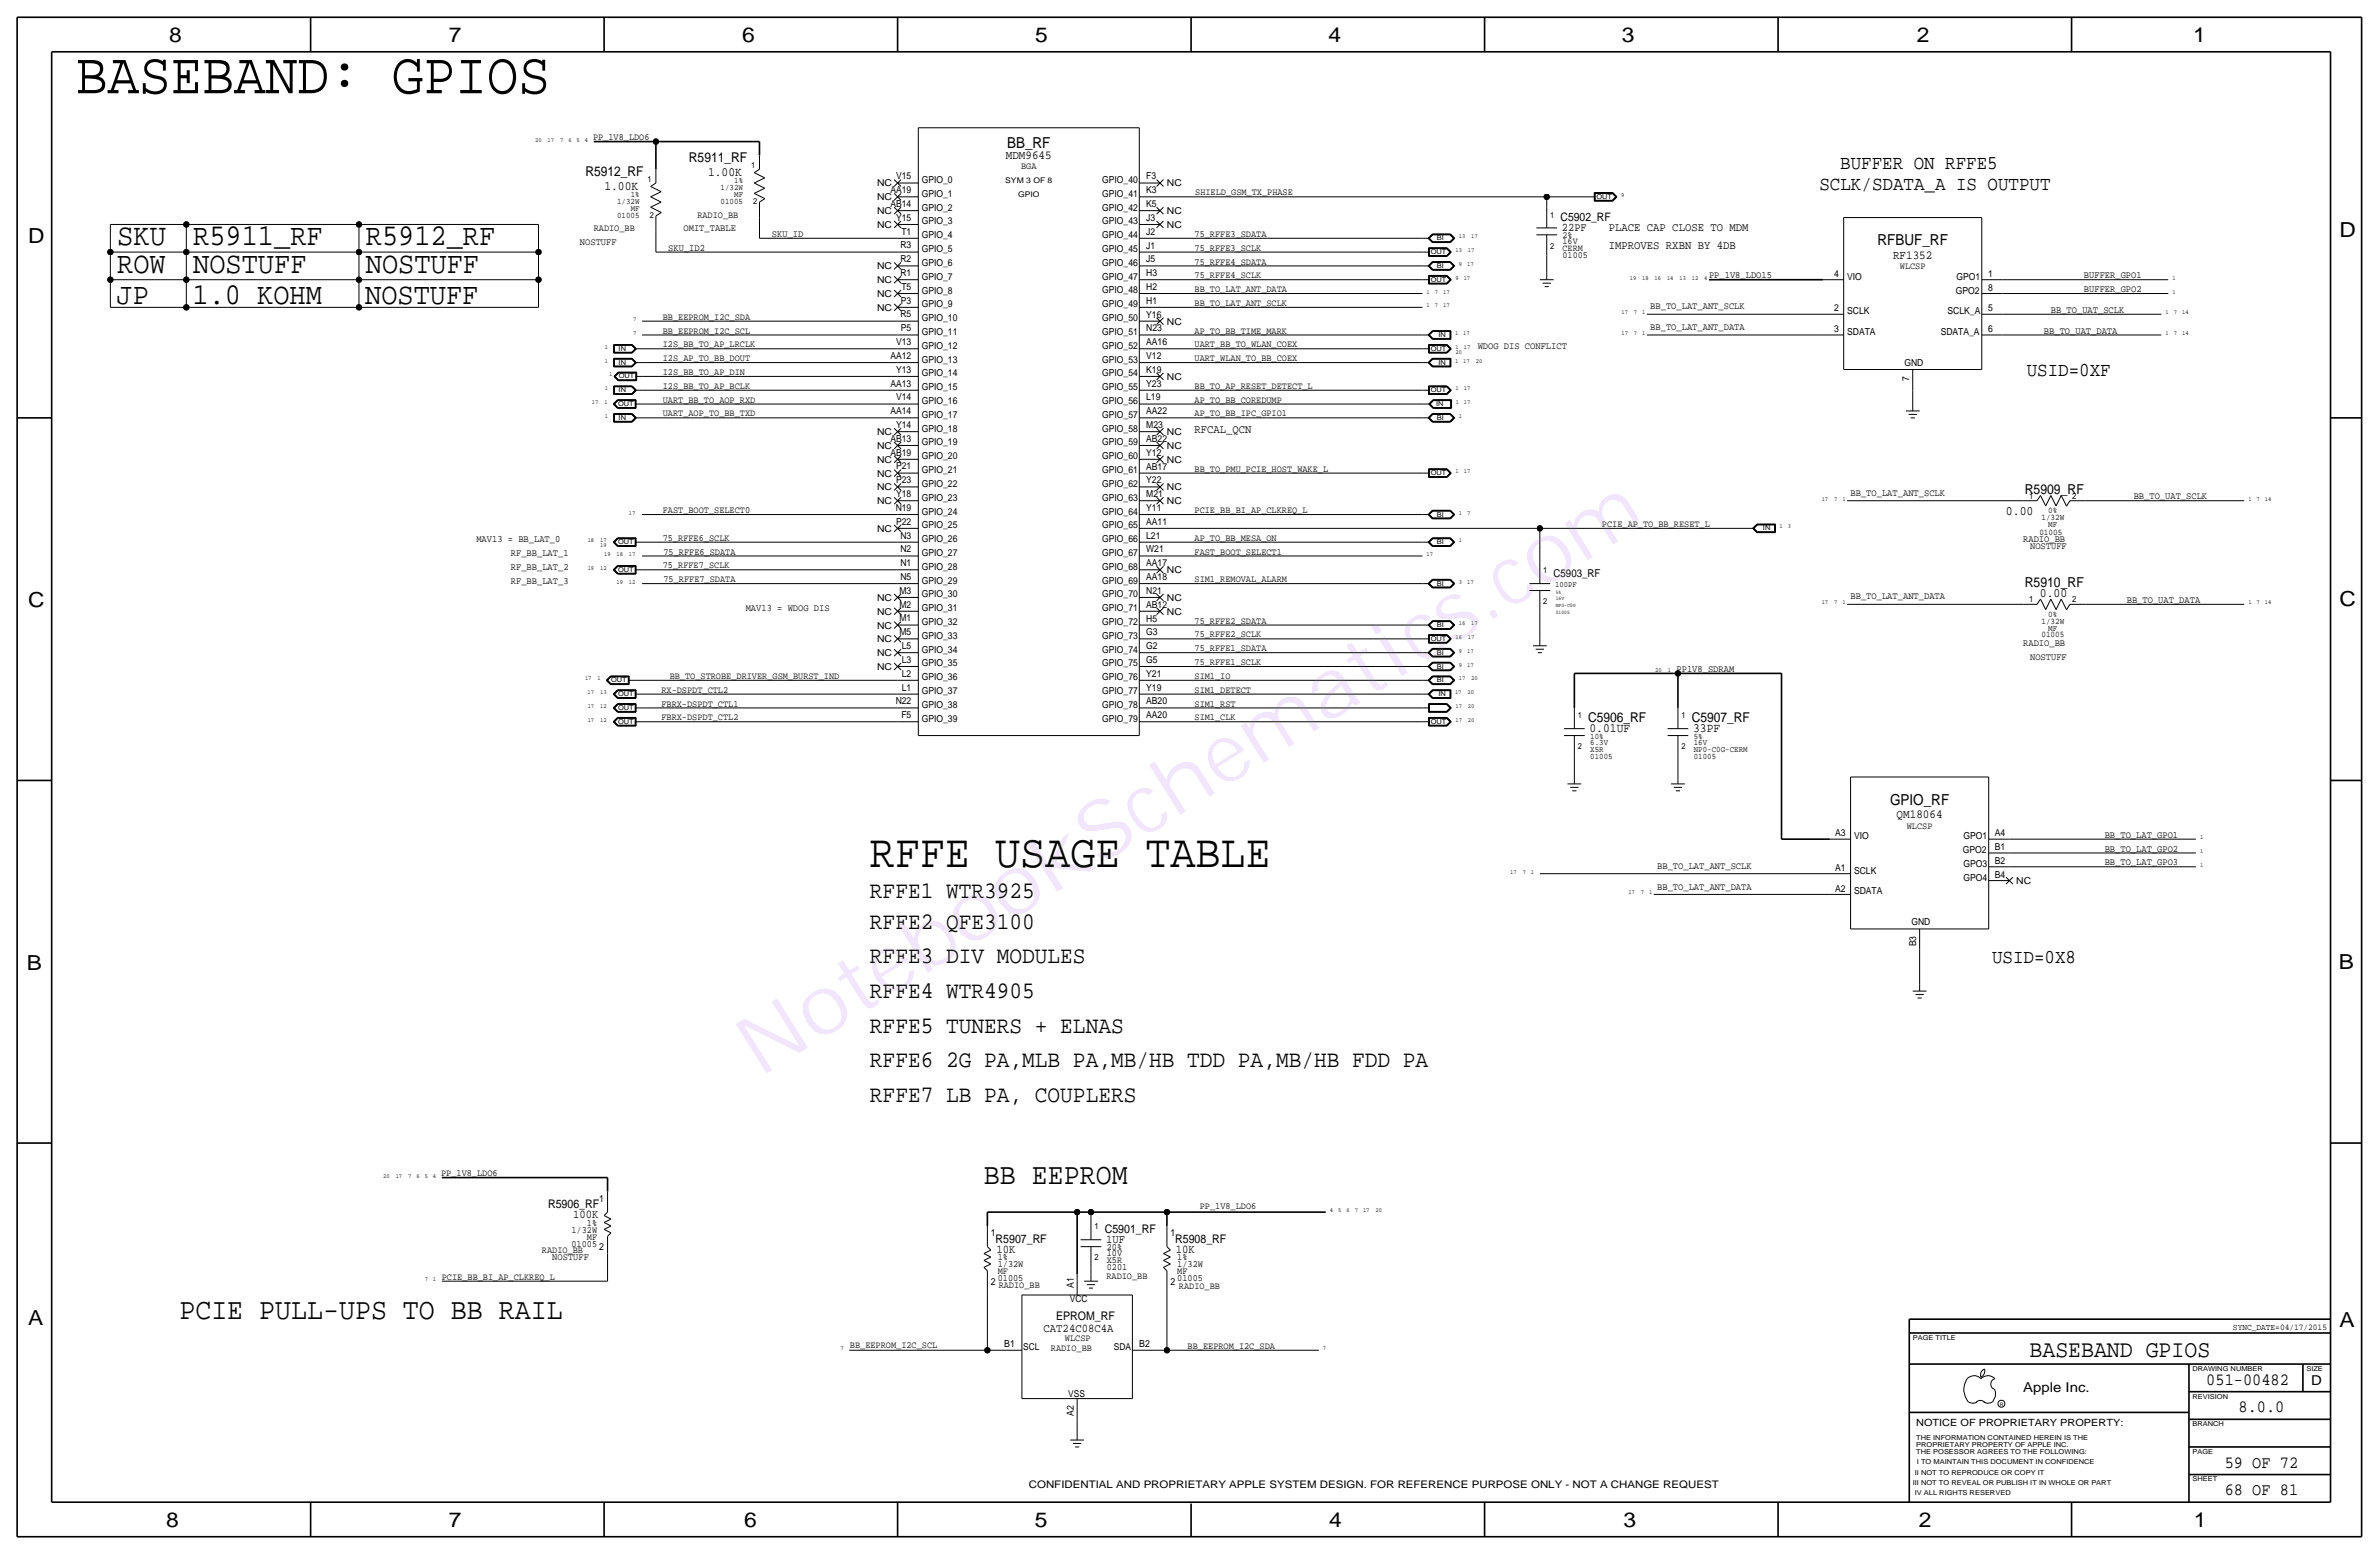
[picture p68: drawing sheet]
<svg xmlns="http://www.w3.org/2000/svg" width="875mm" height="572mm" viewBox="0 0 875 572" stroke-linecap="round" stroke-linejoin="round" font-family="sans-serif">
<defs><g id="words">
<text font-size="30.2" fill="#9f40ff" x="279.3" y="396.5" transform="rotate(-32 279.3 396.5)">NotebookSchematics.com</text>
<text font-size="21.7" x="27.9" y="34.3">BASEBAND: GPIOS</text>
<text font-size="17.2" x="320" y="318.8">RFFE USAGE TABLE</text>
<text font-size="11.2" x="43.1" y="90.2">SKU</text>
<g font-size="11.1">
<text x="71.1" y="90.2">R5911_RF</text>
<text x="134.6" y="90.2">R5912_RF</text>
<text x="43.1" y="100.3">ROW</text>
<text x="71.1" y="100.3">NOSTUFF</text>
<text x="134.6" y="100.3">NOSTUFF</text>
<text x="42.9" y="111.8">JP</text>
<text x="70.8" y="111.8">1.0 KOHM</text>
<text x="134.3" y="111.8">NOSTUFF</text>
</g>
<g font-size="11">
<text x="361.9" y="435.6">BB EEPROM</text>
<text x="66" y="485.1">PCIE PULL-UPS TO BB RAIL</text>
</g>
<text font-size="8.9" x="746.5" y="499.1">BASEBAND GPIOS</text>
<g font-size="8.7">
<text x="320" y="330.2">RFFE1 WTR3925</text>
<text x="320" y="341.6">RFFE2 QFE3100</text>
<text x="320" y="354.3">RFFE3 DIV MODULES</text>
<text x="320" y="367">RFFE4 WTR4905</text>
<text x="320" y="379.7">RFFE5 TUNERS + ELNAS</text>
<text x="320" y="392.4">RFFE6 2G PA,MLB PA,MB/HB TDD PA,MB/HB FDD PA</text>
<text x="320" y="405.1">RFFE7 LB PA, COUPLERS</text>
</g>
<g font-size="7.6">
<text x="62.2" y="15.5">8</text>
<text x="165" y="15.5">7</text>
<text x="273" y="15.5">6</text>
<text x="380.7" y="15.5">5</text>
<text x="488.6" y="15.5">4</text>
<text x="596.6" y="15.5">3</text>
<text x="705.1" y="15.5">2</text>
<text x="806.7" y="15.5">1</text>
<text x="10.4" y="89.4">D</text>
<text x="860.5" y="87.1">D</text>
<text x="10.4" y="223.3">C</text>
<text x="860.5" y="222.8">C</text>
<text x="9.8" y="356.6">B</text>
<text x="860.3" y="356.4">B</text>
<text x="10.4" y="487.4">A</text>
<text x="860.5" y="488.2">A</text>
<text x="61.2" y="561.6">8</text>
<text x="165" y="561.6">7</text>
<text x="273.8" y="561.6">6</text>
<text x="380.7" y="561.6">5</text>
<text x="488.9" y="561.6">4</text>
<text x="597.1" y="561.6">3</text>
<text x="705.8" y="561.6">2</text>
<text x="806.9" y="561.6">1</text>
</g>
<g font-size="7.2">
<text x="676.9" y="62.2">BUFFER ON RFFE5</text>
<text x="669.2" y="69.9">SCLK/SDATA_A IS OUTPUT</text>
<text x="745.4" y="138.4">USID=0XF</text>
<text x="732.7" y="354.3">USID=0X8</text>
</g>
<g font-size="6.3">
<text x="811.5" y="509.3">051-00482</text>
<text x="823.4" y="519.4">8.0.0</text>
<text x="818.3" y="539.7">59 OF 72</text>
<text x="818.3" y="549.9">68 OF 81</text>
</g>
<g font-size="5.6">
<text x="370.4" y="54.6">BB_RF</text>
<text x="690.6" y="90.2">RFBUF_RF</text>
<text x="695.2" y="295.9">GPIO_RF</text>
</g>
<g font-size="5">
<text x="253.4" y="59.7">R5911_RF</text>
<text x="215.3" y="64.8">R5912_RF</text>
<text x="744.7" y="181.6">R5909_RF</text>
<text x="744.7" y="215.9">R5910_RF</text>
<text x="584.1" y="265.4">C5906_RF</text>
<text x="622.2" y="265.4">C5907_RF</text>
<text x="850.1" y="509.3">D</text>
<text x="744.2" y="511.8">Apple Inc.</text>
</g>
<g font-size="4.7">
<text x="260.4" y="64.8">1.00K</text>
<text x="222.3" y="69.9">1.00K</text>
<text x="737.8" y="189.2">0.00</text>
<text x="750.3" y="219.5">0.00</text>
<text x="584.7" y="269.2">0.01UF</text>
<text x="622.8" y="269.2">33PF</text>
</g>
<g font-size="4.5">
<text x="370" y="58.4">MDM9645</text>
<text x="696.3" y="95.3">RF1352</text>
<text x="697.6" y="301">QM18064</text>
</g>
<g font-size="4.4">
<text x="591.8" y="85.1">PLACE CAP CLOSE TO MDM</text>
<text x="591.8" y="91.4">IMPROVES RXBN BY 4DB</text>
<text x="439.4" y="159.3">RFCAL_QCN</text>
<text x="201.6" y="444.2">R5906_RF</text>
<text x="210.8" y="448.1">100K</text>
<text x="406.4" y="453.4">C5901_RF</text>
<text x="366.2" y="456.9">R5907_RF</text>
<text x="366.5" y="460.8">10K</text>
<text x="406.9" y="457.2">1UF</text>
<text x="432.3" y="456.9">R5908_RF</text>
<text x="432.5" y="460.8">10K</text>
<text x="388.4" y="485.4">EPROM_RF</text>
<text x="383.9" y="490">CAT24C08C4A</text>
</g>
<g font-size="4.3">
<text x="574" y="81.3">C5902_RF</text>
<text x="574.5" y="85.1">22PF</text>
</g>
<text font-size="4" x="571.5" y="212.1">C5903_RF</text>
<text font-size="3.8" x="378.4" y="547.4">CONFIDENTIAL AND PROPRIETARY APPLE SYSTEM DESIGN. FOR REFERENCE PURPOSE ONLY - NOT A CHANGE REQUEST</text>
<text font-size="3.7" x="704.8" y="524.5">NOTICE OF PROPRIETARY PROPERTY:</text>
<g font-size="3.6">
<text x="251.4" y="85.1">OMIT_TABLE</text>
<text x="283.9" y="87.1">SKU_ID</text>
<text x="213.3" y="90.2">NOSTUFF</text>
<text x="245.8" y="92.2">SKU_ID2</text>
<text x="628.6" y="102.4">PP_1V8_LDO15</text>
<text x="766.5" y="102.4">BUFFER_GPO1</text>
<text x="766.5" y="107.4">BUFFER_GPO2</text>
<text x="607" y="113.8">BB_TO_LAT_ANT_SCLK</text>
<text x="754.3" y="115.1">BB_TO_UAT_SCLK</text>
<text x="607" y="121.4">BB_TO_LAT_ANT_DATA</text>
<text x="751.8" y="122.7">BB_TO_UAT_DATA</text>
<text x="543.5" y="128.3">WDOG DIS CONFLICT</text>
<text x="680.7" y="182.4">BB_TO_LAT_ANT_SCLK</text>
<text x="784.8" y="183.6">BB_TO_UAT_SCLK</text>
<text x="175.2" y="199.4">MAV13 = BB_LAT_0</text>
<text x="744.2" y="199.4">RADIO_BB</text>
<text x="746.7" y="201.9">NOSTUFF</text>
<text x="187.9" y="204.5">RF_BB_LAT_1</text>
<text x="187.9" y="209.5">RF_BB_LAT_2</text>
<text x="187.9" y="214.6">RF_BB_LAT_3</text>
<text x="680.7" y="220.5">BB_TO_LAT_ANT_DATA</text>
<text x="782.3" y="221.7">BB_TO_UAT_DATA</text>
<text x="274.3" y="224.8">MAV13 = WDOG DIS</text>
<text x="744.2" y="237.5">RADIO_BB</text>
<text x="746.7" y="242.6">NOSTUFF</text>
<text x="616.7" y="247.1">PP1V8_SDRAM</text>
<text x="774.1" y="308.1">BB_TO_LAT_GPO1</text>
<text x="774.1" y="313.2">BB_TO_LAT_GPO2</text>
<text x="609.5" y="319.5">BB_TO_LAT_ANT_SCLK</text>
<text x="774.1" y="318.3">BB_TO_LAT_GPO3</text>
<text x="609.5" y="327.2">BB_TO_LAT_ANT_DATA</text>
<text x="220.4" y="442">1</text>
<text x="364.4" y="454.7">1</text>
<text x="430.5" y="454.7">1</text>
<text x="220.4" y="459.7">2</text>
<text x="203.1" y="463.6">NOSTUFF</text>
<text x="364.4" y="472.4">2</text>
<text x="394.9" y="473.7" transform="rotate(-90 394.9 473.7)">A1</text>
<text x="430.5" y="472.4">2</text>
<text x="369.4" y="495.3">B1</text>
<text x="419" y="495.3">B2</text>
<text x="394.9" y="520.8" transform="rotate(-90 394.9 520.8)">A2</text>
</g>
<g font-size="3.5">
<text x="218.1" y="51.6">PP_1V8_LDO6</text>
<text x="329.6" y="65.9">V15</text>
<text x="375.6" y="62.2">BGA</text>
<text x="421.6" y="66">F3</text>
<text x="322.6" y="68.6">NC</text>
<text x="327.5" y="71">AA19</text>
<text x="339" y="67.3">GPIO_0</text>
<text x="405.4" y="67.3">GPIO_40</text>
<text x="421.6" y="71.1">K3</text>
<text x="429.2" y="68.6">NC</text>
<text x="439.6" y="71.9">SHIELD_GSM_TX_PHASE</text>
<text x="322.6" y="73.7">NC</text>
<text x="327.5" y="76.1">AB14</text>
<text x="339" y="77.5">GPIO_2</text>
<text x="339" y="72.4">GPIO_1</text>
<text x="405.4" y="77.4">GPIO_42</text>
<text x="405.4" y="72.3">GPIO_41</text>
<text x="421.6" y="76.1">K5</text>
<text x="256.5" y="80">RADIO_BB</text>
<text x="322.6" y="83.8">NC</text>
<text x="322.6" y="78.7">NC</text>
<text x="329.6" y="81.2">Y15</text>
<text x="339" y="82.5">GPIO_3</text>
<text x="405.4" y="82.5">GPIO_43</text>
<text x="421.6" y="81.2">J3</text>
<text x="429.2" y="83.8">NC</text>
<text x="429.2" y="78.7">NC</text>
<text x="218.4" y="85.1">RADIO_BB</text>
<text x="331.5" y="86.3">T1</text>
<text x="339" y="87.6">GPIO_4</text>
<text x="405.4" y="87.6">GPIO_44</text>
<text x="421.6" y="86.3">J2</text>
<text x="439.4" y="87.1">75_RFFE3_SDATA</text>
<text x="574.8" y="89.9">16V</text>
<text x="574.8" y="87.6">2%</text>
<text x="331.2" y="91.3">R3</text>
<text x="339" y="92.7">GPIO_5</text>
<text x="405.4" y="92.7">GPIO_45</text>
<text x="421.6" y="91.4">J1</text>
<text x="439.4" y="92.2">75_RFFE3_SCLK</text>
<text x="574.8" y="92.5">CERM</text>
<text x="574.8" y="95">01005</text>
<text x="322.6" y="99.1">NC</text>
<text x="331.2" y="101.5">R1</text>
<text x="331.2" y="96.4">R2</text>
<text x="339" y="97.8">GPIO_6</text>
<text x="405.4" y="97.8">GPIO_46</text>
<text x="421.6" y="101.6">H3</text>
<text x="421.6" y="96.5">J5</text>
<text x="439.4" y="97.3">75_RFFE4_SDATA</text>
<text x="674.6" y="101.9">4</text>
<text x="698.8" y="99.1">WLCSP</text>
<text x="731.2" y="101.9">1</text>
<text x="322.6" y="104.1">NC</text>
<text x="331.5" y="106.6">T5</text>
<text x="339" y="102.9">GPIO_7</text>
<text x="339" y="107.9">GPIO_8</text>
<text x="405.4" y="107.9">GPIO_48</text>
<text x="405.4" y="102.8">GPIO_47</text>
<text x="421.6" y="106.6">H2</text>
<text x="439.4" y="107.4">BB_TO_LAT_ANT_DATA</text>
<text x="439.4" y="102.4">75_RFFE4_SCLK</text>
<text x="679.4" y="102.9">VIO</text>
<text x="719.4" y="108">GPO2</text>
<text x="719.7" y="102.9">GPO1</text>
<text x="731.2" y="106.9">8</text>
<text x="322.6" y="109.2">NC</text>
<text x="331.4" y="111.7">P3</text>
<text x="339" y="113">GPIO_9</text>
<text x="405.4" y="113">GPIO_49</text>
<text x="421.6" y="111.7">H1</text>
<text x="439.4" y="112.5">BB_TO_LAT_ANT_SCLK</text>
<text x="243.8" y="117.6">BB_EEPROM_I2C_SDA</text>
<text x="322.6" y="114.3">NC</text>
<text x="331.2" y="116.7">R5</text>
<text x="339" y="118.1">GPIO_10</text>
<text x="405.4" y="118.1">GPIO_50</text>
<text x="421.6" y="116.8">Y16</text>
<text x="429.2" y="119.4">NC</text>
<text x="674.6" y="114.6">2</text>
<text x="679.4" y="115.6">SCLK</text>
<text x="716.3" y="115.6">SCLK_A</text>
<text x="731.2" y="114.6">5</text>
<text x="243.8" y="122.7">BB_EEPROM_I2C_SCL</text>
<text x="331.4" y="121.8">P5</text>
<text x="339" y="123.2">GPIO_11</text>
<text x="405.4" y="123.2">GPIO_51</text>
<text x="421.6" y="121.9">N23</text>
<text x="439.4" y="122.7">AP_TO_BB_TIME_MARK</text>
<text x="674.6" y="122.2">3</text>
<text x="679.4" y="123.2">SDATA</text>
<text x="713.8" y="123.2">SDATA_A</text>
<text x="731.2" y="122.2">6</text>
<text x="243.8" y="127.8">I2S_BB_TO_AP_LRCLK</text>
<text x="327.5" y="132">AA12</text>
<text x="329.6" y="126.9">V13</text>
<text x="339" y="128.3">GPIO_12</text>
<text x="405.4" y="128.2">GPIO_52</text>
<text x="421.6" y="127">AA16</text>
<text x="439.4" y="127.8">UART_BB_TO_WLAN_COEX</text>
<text x="243.8" y="137.9">I2S_BB_TO_AP_DIN</text>
<text x="243.8" y="132.8">I2S_AP_TO_BB_DOUT</text>
<text x="329.6" y="137.1">Y13</text>
<text x="339" y="133.3">GPIO_13</text>
<text x="405.4" y="133.3">GPIO_53</text>
<text x="421.6" y="137.1">K19</text>
<text x="421.6" y="132">V12</text>
<text x="439.4" y="132.8">UART_WLAN_TO_BB_COEX</text>
<text x="700.5" y="134.6">GND</text>
<text x="243.8" y="143">I2S_BB_TO_AP_BCLK</text>
<text x="327.5" y="142.2">AA13</text>
<text x="339" y="143.5">GPIO_15</text>
<text x="339" y="138.4">GPIO_14</text>
<text x="405.4" y="143.5">GPIO_55</text>
<text x="405.4" y="138.4">GPIO_54</text>
<text x="421.6" y="142.2">Y23</text>
<text x="429.2" y="139.7">NC</text>
<text x="439.4" y="143">BB_TO_AP_RESET_DETECT_L</text>
<text x="702.3" y="140.2" transform="rotate(-90 702.3 140.2)">7</text>
<text x="243.8" y="148.1">UART_BB_TO_AOP_RXD</text>
<text x="329.6" y="147.2">V14</text>
<text x="339" y="148.6">GPIO_16</text>
<text x="405.4" y="148.6">GPIO_56</text>
<text x="421.6" y="147.3">L19</text>
<text x="439.4" y="148.1">AP_TO_BB_COREDUMP</text>
<text x="243.8" y="153.2">UART_AOP_TO_BB_TXD</text>
<text x="327.5" y="152.3">AA14</text>
<text x="339" y="153.7">GPIO_17</text>
<text x="405.4" y="153.6">GPIO_57</text>
<text x="421.6" y="152.4">AA22</text>
<text x="439.4" y="153.2">AP_TO_BB_IPC_GPIO1</text>
<text x="322.6" y="160">NC</text>
<text x="329.6" y="157.4">Y14</text>
<text x="339" y="158.7">GPIO_18</text>
<text x="405.4" y="158.7">GPIO_58</text>
<text x="421.6" y="157.4">M23</text>
<text x="429.2" y="160">NC</text>
<text x="322.6" y="165.1">NC</text>
<text x="327.5" y="167.6">AB19</text>
<text x="327.5" y="162.5">AB13</text>
<text x="339" y="163.8">GPIO_19</text>
<text x="405.4" y="163.8">GPIO_59</text>
<text x="421.6" y="167.6">Y12</text>
<text x="421.6" y="162.5">AB22</text>
<text x="429.2" y="165.1">NC</text>
<text x="322.6" y="170.2">NC</text>
<text x="329.6" y="172.6">P21</text>
<text x="339" y="168.9">GPIO_20</text>
<text x="339" y="174">GPIO_21</text>
<text x="405.4" y="174">GPIO_61</text>
<text x="405.4" y="168.9">GPIO_60</text>
<text x="421.6" y="172.7">AB17</text>
<text x="429.2" y="170.2">NC</text>
<text x="439.4" y="173.5">BB_TO_PMU_PCIE_HOST_WAKE_L</text>
<text x="322.6" y="175.3">NC</text>
<text x="329.6" y="177.7">P23</text>
<text x="339" y="179.1">GPIO_22</text>
<text x="405.4" y="179.1">GPIO_62</text>
<text x="421.6" y="177.8">Y22</text>
<text x="322.6" y="185.4">NC</text>
<text x="322.6" y="180.3">NC</text>
<text x="329.6" y="182.8">Y18</text>
<text x="339" y="184.1">GPIO_23</text>
<text x="405.4" y="184.1">GPIO_63</text>
<text x="421.6" y="182.9">M21</text>
<text x="429.2" y="185.4">NC</text>
<text x="429.2" y="180.3">NC</text>
<text x="243.8" y="188.7">FAST_BOOT_SELECT0</text>
<text x="329.4" y="187.9">N19</text>
<text x="339" y="189.2">GPIO_24</text>
<text x="405.4" y="189.2">GPIO_64</text>
<text x="421.6" y="187.9">Y11</text>
<text x="439.4" y="188.7">PCIE_BB_BI_AP_CLKREQ_L</text>
<text x="322.6" y="195.6">NC</text>
<text x="329.6" y="193">P22</text>
<text x="339" y="194.3">GPIO_25</text>
<text x="405.4" y="194.3">GPIO_65</text>
<text x="421.6" y="193">AA11</text>
<text x="589.2" y="193.8">PCIE_AP_TO_BB_RESET_L</text>
<text x="243.8" y="198.9">75_RFFE6_SCLK</text>
<text x="244" y="204">75_RFFE6_SDATA</text>
<text x="331.2" y="203.1">N2</text>
<text x="331.2" y="198">N3</text>
<text x="339" y="199.4">GPIO_26</text>
<text x="405.4" y="199.4">GPIO_66</text>
<text x="421.6" y="203.2">W21</text>
<text x="421.6" y="198.1">L21</text>
<text x="439.4" y="198.9">AP_TO_BB_MESA_ON</text>
<text x="439.4" y="204">FAST_BOOT_SELECT1</text>
<text x="243.8" y="209">75_RFFE7_SCLK</text>
<text x="331.2" y="208.2">N1</text>
<text x="339" y="209.5">GPIO_28</text>
<text x="339" y="204.5">GPIO_27</text>
<text x="405.4" y="209.5">GPIO_68</text>
<text x="405.4" y="204.5">GPIO_67</text>
<text x="421.6" y="208.3">AA17</text>
<text x="244" y="214.1">75_RFFE7_SDATA</text>
<text x="331.2" y="213.3">N5</text>
<text x="339" y="214.6">GPIO_29</text>
<text x="405.4" y="214.6">GPIO_69</text>
<text x="421.6" y="213.3">AA18</text>
<text x="429.2" y="210.8">NC</text>
<text x="439.4" y="214.1">SIM1_REMOVAL_ALARM</text>
<text x="322.6" y="221">NC</text>
<text x="330.8" y="218.4">M3</text>
<text x="339" y="219.7">GPIO_30</text>
<text x="405.4" y="219.7">GPIO_70</text>
<text x="421.6" y="218.4">N21</text>
<text x="429.2" y="221">NC</text>
<text x="322.6" y="226.1">NC</text>
<text x="330.8" y="223.5">M2</text>
<text x="339" y="224.8">GPIO_31</text>
<text x="405.4" y="224.8">GPIO_71</text>
<text x="421.6" y="223.5">AB12</text>
<text x="429.2" y="226.1">NC</text>
<text x="322.6" y="231.1">NC</text>
<text x="330.8" y="233.6">M5</text>
<text x="330.8" y="228.5">M1</text>
<text x="339" y="229.9">GPIO_32</text>
<text x="405.4" y="229.9">GPIO_72</text>
<text x="421.6" y="233.7">G3</text>
<text x="421.6" y="228.6">H5</text>
<text x="439.4" y="229.4">75_RFFE2_SDATA</text>
<text x="322.6" y="236.2">NC</text>
<text x="331.7" y="238.7">L5</text>
<text x="339" y="234.9">GPIO_33</text>
<text x="405.4" y="234.9">GPIO_73</text>
<text x="421.6" y="238.8">G2</text>
<text x="439.4" y="234.4">75_RFFE2_SCLK</text>
<text x="439.4" y="239.5">75_RFFE1_SDATA</text>
<text x="322.6" y="241.3">NC</text>
<text x="331.7" y="243.8">L3</text>
<text x="339" y="245.1">GPIO_35</text>
<text x="339" y="240">GPIO_34</text>
<text x="405.4" y="245.1">GPIO_75</text>
<text x="405.4" y="240">GPIO_74</text>
<text x="421.6" y="243.8">G5</text>
<text x="439.4" y="244.6">75_RFFE1_SCLK</text>
<text x="246.3" y="249.7">BB_TO_STROBE_DRIVER_GSM_BURST_IND</text>
<text x="322.6" y="246.4">NC</text>
<text x="331.7" y="248.9">L2</text>
<text x="339" y="250.2">GPIO_36</text>
<text x="405.4" y="250.2">GPIO_76</text>
<text x="421.6" y="248.9">Y21</text>
<text x="439.4" y="249.7">SIM1_IO</text>
<text x="243.3" y="254.8">RX-DSPDT_CTL2</text>
<text x="331.7" y="253.9">L1</text>
<text x="339" y="255.3">GPIO_37</text>
<text x="405.4" y="255.3">GPIO_77</text>
<text x="421.6" y="254">Y19</text>
<text x="439.4" y="254.8">SIM1_DETECT</text>
<text x="243.3" y="259.8">FBRX-DSPDT_CTL1</text>
<text x="329.4" y="259">N22</text>
<text x="339" y="260.3">GPIO_38</text>
<text x="405.4" y="260.3">GPIO_78</text>
<text x="421.6" y="259.1">AB20</text>
<text x="439.4" y="259.8">SIM1_RST</text>
<text x="243.3" y="264.9">FBRX-DSPDT_CTL2</text>
<text x="331.5" y="264.1">F5</text>
<text x="339" y="265.4">GPIO_39</text>
<text x="405.4" y="265.4">GPIO_79</text>
<text x="421.6" y="264.2">AA20</text>
<text x="439.4" y="264.9">SIM1_CLK</text>
<text x="701.3" y="304.8">WLCSP</text>
<text x="675" y="307.6">A3</text>
<text x="681.9" y="308.6">VIO</text>
<text x="722.2" y="308.6">GPO1</text>
<text x="733.8" y="307.6">A4</text>
<text x="721.9" y="313.7">GPO2</text>
<text x="733.8" y="317.8">B2</text>
<text x="733.8" y="312.7">B1</text>
<text x="675" y="320.3">A1</text>
<text x="681.9" y="321.3">SCLK</text>
<text x="722.2" y="323.8">GPO4</text>
<text x="722.2" y="318.8">GPO3</text>
<text x="733.8" y="322.8">B4</text>
<text x="675" y="327.9">A2</text>
<text x="681.9" y="328.9">SDATA</text>
<text x="741.6" y="325.1">NC</text>
<text x="703" y="340.4">GND</text>
<text x="704.8" y="348" transform="rotate(-90 704.8 348)">B3</text>
<text x="162.3" y="432.6">PP_1V8_LDO6</text>
<text x="441.3" y="444.7">PP_1V8_LDO6</text>
<text x="210.2" y="453.4">1/32W</text>
<text x="215.9" y="450.9">1%</text>
<text x="215.9" y="455.9">MF</text>
<text x="199.3" y="460.8">RADIO_BB</text>
<text x="210.2" y="458.5">01005</text>
<text x="407.1" y="459.7">20%</text>
<text x="367" y="466.1">1/32W</text>
<text x="367" y="463.6">1%</text>
<text x="407.1" y="462">10V</text>
<text x="407.1" y="467.1">0201</text>
<text x="407.1" y="464.6">X5R</text>
<text x="433" y="463.5">1%</text>
<text x="433" y="466.1">1/32W</text>
<text x="162.5" y="470.7">PCIE_BB_BI_AP_CLKREQ_L</text>
<text x="367" y="468.6">MF</text>
<text x="367" y="471.2">01005</text>
<text x="367.3" y="473.8">RADIO_BB</text>
<text x="407" y="470.4">RADIO_BB</text>
<text x="433" y="468.6">MF</text>
<text x="433" y="471.2">01005</text>
<text x="393.5" y="478.8">VCC</text>
<text x="433.6" y="474.2">RADIO_BB</text>
<text x="312.6" y="495.8">BB_EEPROM_I2C_SCL</text>
<text x="376.4" y="496.6">SCL</text>
<text x="386.5" y="497">RADIO_BB</text>
<text x="391.7" y="493">WLCSP</text>
<text x="409.7" y="496.6">SDA</text>
<text x="436.8" y="496.1">BB_EEPROM_I2C_SDA</text>
<text x="392.9" y="513.8">VSS</text>
</g>
<g font-size="3.2">
<text x="746.4" y="183.4">1</text>
<text x="762.2" y="183.4">2</text>
<text x="750.9" y="191.3">1/32W</text>
<text x="753.4" y="188.7">0%</text>
<text x="750.1" y="196.8">01005</text>
<text x="753.4" y="193.8">MF</text>
<text x="746.4" y="221.5">1</text>
<text x="762.2" y="221.5">2</text>
<text x="753.4" y="226.8">0%</text>
<text x="750.9" y="229.4">1/32W</text>
<text x="753.4" y="231.9">MF</text>
<text x="750.9" y="234.4">01005</text>
<text x="402.5" y="452.1">1</text>
<text x="402.5" y="463.6">2</text>
<text x="821.3" y="489">SYNC_DATE=04/17/2015</text>
</g>
<g font-size="3.1">
<text x="276.3" y="61.7">1</text>
<text x="238.2" y="66.8">1</text>
<text x="265.1" y="69.9">1/32W</text>
<text x="270.1" y="67.3">1%</text>
<text x="227" y="74.9">1/32W</text>
<text x="232" y="72.4">1%</text>
<text x="232" y="77.5">MF</text>
<text x="265.1" y="74.9">01005</text>
<text x="270.1" y="72.4">MF</text>
<text x="277.1" y="75.2">2</text>
<text x="227" y="80">01005</text>
<text x="239" y="80.3">2</text>
<text x="570.2" y="80">1</text>
<text x="570.2" y="91.4">2</text>
<text x="567.6" y="210.8">1</text>
<text x="567.6" y="222.2">2</text>
<text x="580.3" y="264.2">1</text>
<text x="618.4" y="264.2">1</text>
<text x="580.3" y="275.6">2</text>
<text x="584.9" y="274.1">6.3V</text>
<text x="584.9" y="271.8">10%</text>
<text x="618.4" y="275.6">2</text>
<text x="623" y="274.1">16V</text>
<text x="623" y="271.8">5%</text>
<text x="584.9" y="279.1">01005</text>
<text x="584.9" y="276.6">X5R</text>
<text x="623" y="276.6">NP0-C0G-CERM</text>
<text x="623" y="279.1">01005</text>
</g>
<text font-size="3" x="572" y="215.9">100PF</text>
<g font-size="2.9">
<text x="369.7" y="67.3">SYM 3 OF 8</text>
<text x="374.5" y="72.4">GPIO</text>
</g>
<g font-size="2.5">
<text x="587.2" y="73.2">OUT</text>
<text x="528.5" y="88.4">BI</text>
<text x="526.2" y="93.5">OUT</text>
<text x="528.5" y="98.6">BI</text>
<text x="526.2" y="103.6">OUT</text>
<text x="529.1" y="124">IN</text>
<text x="227.5" y="129">IN</text>
<text x="526.2" y="129">OUT</text>
<text x="227.5" y="134.1">IN</text>
<text x="529.1" y="134.1">IN</text>
<text x="227.6" y="139.2">OUT</text>
<text x="227.3" y="149.4">OUT</text>
<text x="227.5" y="144.3">IN</text>
<text x="526.2" y="144.3">OUT</text>
<text x="528.3" y="149.4">IN</text>
<text x="227.5" y="154.4">IN</text>
<text x="528.5" y="154.4">BI</text>
<text x="526.2" y="174.8">OUT</text>
<text x="528.5" y="190">BI</text>
<text x="648.5" y="195.1">IN</text>
<text x="227.3" y="200.2">OUT</text>
<text x="528.5" y="200.2">BI</text>
<text x="227.3" y="210.3">OUT</text>
<text x="528.5" y="215.4">BI</text>
<text x="528.5" y="230.6">BI</text>
<text x="526.2" y="235.7">OUT</text>
<text x="528.5" y="240.8">BI</text>
<text x="528.5" y="245.9">BI</text>
<text x="224.8" y="251">OUT</text>
<text x="528.5" y="251">BI</text>
<text x="227.3" y="256">OUT</text>
<text x="529.1" y="256">IN</text>
<text x="227.3" y="261.1">OUT</text>
<text x="227.3" y="266.2">OUT</text>
<text x="526.2" y="266.2">OUT</text>
<text x="703.5" y="492.8">PAGE TITLE</text>
<text x="806.4" y="504.2">DRAWING NUMBER</text>
<text x="848.3" y="504.2">SIZE</text>
<text x="806.4" y="514.4">REVISION</text>
<text x="806.4" y="524.5">BRANCH</text>
<text x="704.8" y="532.1">PROPRIETARY PROPERTY OF APPLE INC.</text>
<text x="704.8" y="529.6">THE INFORMATION CONTAINED HEREIN IS THE</text>
<text x="704.8" y="534.7">THE POSESSOR AGREES TO THE FOLLOWING:</text>
<text x="705.1" y="538.5">I TO MAINTAIN THIS DOCUMENT IN CONFIDENCE</text>
<text x="806.4" y="534.7">PAGE</text>
<text x="704.3" y="542.3">II NOT TO REPRODUCE OR COPY IT</text>
<text x="806.4" y="544.8">SHEET</text>
<text x="703.5" y="546.1">III NOT TO REVEAL OR PUBLISH IT IN WHOLE OR PART</text>
<text x="704.3" y="549.9">IV ALL RIGHTS RESERVED</text>
</g>
<g font-size="2.3">
<text x="196.9" y="52.1">20</text>
<text x="201.4" y="52.1">17</text>
<text x="206" y="52.1">7</text>
<text x="209" y="52.1">6</text>
<text x="212.1" y="52.1">5</text>
<text x="215.1" y="52.1">4</text>
<text x="596.3" y="72.4">9</text>
<text x="536.6" y="87.6">13</text>
<text x="541.2" y="87.6">17</text>
<text x="535.3" y="92.7">13</text>
<text x="539.9" y="92.7">17</text>
<text x="536.6" y="97.8">9</text>
<text x="539.6" y="97.8">17</text>
<text x="524.7" y="108">1</text>
<text x="527.8" y="108">7</text>
<text x="530.8" y="108">17</text>
<text x="535.3" y="102.9">9</text>
<text x="538.4" y="102.9">17</text>
<text x="599.4" y="102.9">19</text>
<text x="604" y="102.9">18</text>
<text x="608.6" y="102.9">16</text>
<text x="613.2" y="102.9">14</text>
<text x="617.7" y="102.9">13</text>
<text x="622.3" y="102.9">12</text>
<text x="626.9" y="102.9">4</text>
<text x="799" y="102.9">1</text>
<text x="799" y="107.9">1</text>
<text x="524.7" y="113">1</text>
<text x="527.8" y="113">7</text>
<text x="530.8" y="113">17</text>
<text x="232.9" y="118.1">7</text>
<text x="596.4" y="115.6">17</text>
<text x="601" y="115.6">7</text>
<text x="604" y="115.6">1</text>
<text x="796.5" y="115.6">1</text>
<text x="799.5" y="115.6">7</text>
<text x="802.6" y="115.6">14</text>
<text x="232.9" y="123.2">7</text>
<text x="535.2" y="123.2">1</text>
<text x="538.2" y="123.2">17</text>
<text x="596.4" y="123.2">17</text>
<text x="601" y="123.2">7</text>
<text x="604" y="123.2">1</text>
<text x="796.5" y="123.2">1</text>
<text x="799.5" y="123.2">7</text>
<text x="802.6" y="123.2">14</text>
<text x="222.5" y="128.3">1</text>
<text x="535.3" y="128.3">1</text>
<text x="535.3" y="130.1">20</text>
<text x="538.4" y="128.3">17</text>
<text x="222.5" y="133.3">1</text>
<text x="535.2" y="133.3">1</text>
<text x="538.2" y="133.3">17</text>
<text x="542.8" y="133.3">20</text>
<text x="222.5" y="143.5">1</text>
<text x="224.1" y="138.4">1</text>
<text x="535.3" y="143.5">1</text>
<text x="538.4" y="143.5">17</text>
<text x="217.7" y="148.6">17</text>
<text x="222.3" y="148.6">1</text>
<text x="535.4" y="148.6">1</text>
<text x="538.5" y="148.6">17</text>
<text x="222.5" y="153.7">1</text>
<text x="536.6" y="153.7">1</text>
<text x="535.3" y="174">1</text>
<text x="538.4" y="174">17</text>
<text x="670.1" y="184.2">17</text>
<text x="674.6" y="184.2">7</text>
<text x="677.7" y="184.2">1</text>
<text x="827" y="184.2">1</text>
<text x="830" y="184.2">7</text>
<text x="833.1" y="184.2">14</text>
<text x="231.3" y="189.2">17</text>
<text x="536.6" y="189.2">1</text>
<text x="539.6" y="189.2">7</text>
<text x="654.6" y="194.3">1</text>
<text x="657.6" y="194.3">3</text>
<text x="216.2" y="199.4">18</text>
<text x="220.7" y="199.4">17</text>
<text x="220.7" y="201.2">19</text>
<text x="536.6" y="199.4">1</text>
<text x="216.2" y="209.5">19</text>
<text x="220.7" y="209.5">12</text>
<text x="222.2" y="204.5">19</text>
<text x="226.8" y="204.5">18</text>
<text x="231.3" y="204.5">17</text>
<text x="524.7" y="204.5">17</text>
<text x="226.8" y="214.6">19</text>
<text x="231.3" y="214.6">12</text>
<text x="536.6" y="214.6">3</text>
<text x="539.6" y="214.6">17</text>
<text x="670.1" y="222.3">17</text>
<text x="674.6" y="222.3">7</text>
<text x="677.7" y="222.3">1</text>
<text x="827" y="222.3">1</text>
<text x="830" y="222.3">7</text>
<text x="833.1" y="222.3">14</text>
<text x="536.6" y="229.9">16</text>
<text x="541.2" y="229.9">17</text>
<text x="535.3" y="235">16</text>
<text x="539.9" y="235">17</text>
<text x="536.6" y="245.1">9</text>
<text x="536.6" y="240">9</text>
<text x="539.6" y="245.1">17</text>
<text x="539.6" y="240">17</text>
<text x="215.2" y="250.2">17</text>
<text x="219.8" y="250.2">1</text>
<text x="536.6" y="250.2">17</text>
<text x="541.2" y="250.2">20</text>
<text x="608.8" y="247.1">20</text>
<text x="613.4" y="247.1">1</text>
<text x="216.2" y="255.3">17</text>
<text x="220.7" y="255.3">13</text>
<text x="535.2" y="255.3">17</text>
<text x="539.8" y="255.3">20</text>
<text x="216.2" y="260.4">17</text>
<text x="220.7" y="260.4">12</text>
<text x="535.3" y="260.4">17</text>
<text x="539.9" y="260.4">20</text>
<text x="216.2" y="265.4">17</text>
<text x="220.7" y="265.4">12</text>
<text x="535.3" y="265.4">17</text>
<text x="539.9" y="265.4">20</text>
<text x="809.2" y="308.6">1</text>
<text x="809.2" y="313.7">1</text>
<text x="555.5" y="321.3">17</text>
<text x="560.1" y="321.3">7</text>
<text x="563.1" y="321.3">1</text>
<text x="809.2" y="318.8">1</text>
<text x="598.9" y="328.9">17</text>
<text x="603.5" y="328.9">7</text>
<text x="606.6" y="328.9">1</text>
<text x="141" y="433.1">20</text>
<text x="145.5" y="433.1">17</text>
<text x="150.1" y="433.1">7</text>
<text x="153.2" y="433.1">6</text>
<text x="156.2" y="433.1">5</text>
<text x="159.3" y="433.1">4</text>
<text x="489.2" y="445.8">4</text>
<text x="492.2" y="445.8">5</text>
<text x="495.2" y="445.8">6</text>
<text x="498.3" y="445.8">7</text>
<text x="501.3" y="445.8">17</text>
<text x="505.9" y="445.8">20</text>
<text x="156.2" y="471.2">7</text>
<text x="159.3" y="471.2">1</text>
<text x="309.1" y="496.6">7</text>
<text x="486.6" y="496.6">7</text>
</g>
<g font-size="2">
<text x="572.2" y="218.4">5%</text>
<text x="572.2" y="220.7">16V</text>
<text x="572.2" y="223.3">NP0-C0G</text>
<text x="572.2" y="225.8">01005</text>
</g>
<text font-size="1.8" x="735.5" y="516.9">R</text>
</g></defs>
<g fill="none" stroke="#000" stroke-width=".37">
<path d="M279.3 57.2v5zM337.8 47h81.2zM337.8 47v223.5zM419.1 47v223.5zM239.3 68.6l3.9 1.9zM239.3 76.2l3.9 1.9zM239.3 72.4l3.9 1.9zM239.3 72.4l3.9-1.9zM239.3 76.2l3.9-1.9zM239.3 68.6l1.9-1.3zM241.2 79.4v5.7zM241.2 62.2v5.1z"/>
<path d="M241.2 79.4l2.1-1.3zM277.4 63.5l3.9 1.9zM277.4 71.1l3.9 2zM277.4 67.3l3.9 1.9zM277.4 67.3l3.9-1.9zM277.4 71.1l3.9-1.9zM277.4 63.5l1.9-1.3zM279.3 74.3v5.7zM279.3 74.3l2.1-1.3zM328.9 78.7l2.5-2.5zM328.9 76.2l2.5 2.5zM328.9 73.7l2.5-2.6z"/>
<path d="M328.9 71.1l2.5 2.6zM328.9 68.6l2.5-2.6zM328.9 66l2.5 2.6zM330.1 77.5h7.7zM330.1 67.3h7.7zM330.1 72.4h7.7zM419.1 77.5h7.6zM419.1 72.4h7.6zM419.1 67.3h7.6zM425.4 68.6l2.5-2.6zM425.4 66l2.5 2.6zM425.4 78.7l2.5-2.5z"/>
<path d="M425.4 76.2l2.5 2.5zM426.7 72.4h142.2zM568.9 72.4h15.3zM568.9 72.4v3.8zM568.9 76.2v7.6zM584.2 72.4h2.5zM586.4 74h6.8zM586.4 70.8v3.2zM586.4 70.8h6.8zM586.5 70.9h6.6zM586.5 70.9v3zM586.5 73.9h6.6z"/>
<path d="M586.6 71h6.5zM586.6 71v2.8zM586.6 73.8h6.5zM586.7 71.1h6.3zM586.7 71.1v2.6zM586.7 73.7h6.3zM593 71.1l1.3 1.3zM593 73.7l1.3-1.3zM593.1 71l1.4 1.4zM593.1 73.9l1.5-1.5zM593.1 70.9l1.5 1.5zM593.2 70.8l1.6 1.6z"/>
<path d="M593.2 74l1.6-1.6zM594.5 72.4l-1.4 1.4zM40.6 92.7h27.9zM40.6 92.7v10.2zM40.6 82.6v10.1zM40.6 82.6h27.9zM68.5 92.7h63.5zM68.5 82.6h63.5zM68.5 82.6v10.1zM68.5 92.7v10.2zM132 92.7h66.1zM132 92.7v10.2z"/>
<path d="M132 82.6v10.1zM132 82.6h66.1zM198.1 92.7v10.2zM198.1 82.6v10.1zM241.2 85.1v7.6zM241.2 92.7h88.9zM279.3 87.6h50.8zM279.3 80v7.6zM328.9 83.8l2.5-2.5zM328.9 81.3l2.5 2.5zM328.9 99.1l2.5-2.6zM328.9 96.5l2.5 2.6z"/>
<path d="M330.1 82.6h7.7zM330.1 87.6h7.7zM330.1 97.8h7.7zM330.1 92.7h7.7zM419.1 97.8h7.6zM419.1 92.7h7.6zM419.1 87.6h7.6zM419.1 82.6h7.6zM425.4 83.8l2.5-2.5zM425.4 81.3l2.5 2.5zM426.7 92.7h96.5zM426.7 87.6h96.5z"/>
<path d="M426.7 97.8h96.5zM523.2 92.7h2.5zM523.2 97.8h2.5zM523.2 87.6h2.5zM525.3 97.8l1.5 1.6zM525.3 87.6l1.5 1.6zM525.3 97.8l1.5-1.6zM525.4 94.3h6.8zM525.4 91.1v3.2zM525.4 97.8l1.5-1.5zM525.4 87.6l1.5-1.4zM525.4 91.1h6.8z"/>
<path d="M525.4 97.8l1.5 1.5zM525.4 87.6l1.5 1.5zM525.5 91.2h6.7zM525.5 91.2v3zM525.5 94.2h6.7zM525.6 97.8l1.3-1.4zM525.6 97.8l1.3 1.4zM525.6 87.6l1.3 1.4zM525.6 91.3h6.5zM525.6 91.3v2.8zM525.6 94.1h6.5zM525.7 97.8l1.3 1.3z"/>
<path d="M525.7 87.6l1.3 1.3zM525.7 91.4h6.4zM525.7 91.4v2.6zM525.7 94h6.4zM525.7 97.8l1.3-1.3zM525.7 87.6l1.3-1.2zM526.8 99.4h6.7zM526.8 89.2h6.7zM526.8 86.1l-1.5 1.5zM526.8 96.2h6.7zM526.8 86.1h6.7zM526.9 96.3h6.5z"/>
<path d="M526.9 86.2h6.5zM526.9 99.3h6.6zM526.9 89.1h6.6zM526.9 86.3l-1.3 1.3zM526.9 99.2h6.5zM526.9 89h6.5zM526.9 96.4h6.5zM526.9 86.3h6.5zM527 99.1h6.4zM527 96.5h6.4zM527 88.9h6.4zM527 86.4h6.4z"/>
<path d="M532.1 91.4l1.3 1.3zM532.1 94l1.3-1.3zM532.1 91.3l1.4 1.4zM532.2 94.2l1.5-1.5zM532.2 91.2l1.5 1.5zM532.2 91.1l1.6 1.6zM533.4 96.5l1.2 1.3zM533.4 86.4l1.2 1.2zM533.4 99.1l1.2-1.3zM533.4 88.9l1.2-1.3zM533.4 99.2l1.4-1.4zM533.4 96.4l1.4 1.4z"/>
<path d="M533.4 86.3l1.4 1.3zM533.4 99.3l1.5-1.5zM533.4 89.1l1.5-1.5zM533.5 96.3l1.4 1.5zM533.5 86.2l1.4 1.4zM533.5 96.2l1.6 1.6zM533.5 86.1l1.6 1.5zM533.5 92.7l-1.4 1.4zM533.5 99.4l1.6-1.6zM533.5 89.2l1.6-1.6zM533.8 92.7l-1.6 1.6zM534.8 87.6l-1.4 1.4z"/>
<path d="M565.1 86.4h7.6zM565.1 83.8h7.6zM568.9 94v6.3zM568.9 86.4v7.6zM678.1 80h50.8zM678.1 80v55.9zM728.9 80v55.9zM40.6 102.9h27.9zM40.6 102.9v10.1zM40.6 113h27.9zM68.5 102.9h63.5zM68.5 113h63.5z"/>
<path d="M68.5 102.9v10.1zM132 113h66.1zM132 102.9h66.1zM132 102.9v10.1zM198.1 102.9v10.1zM236.2 118.1h93.9zM328.9 104.1l2.5-2.5zM328.9 101.6l2.5 2.5zM328.9 109.2l2.5-2.5zM328.9 106.7l2.5 2.5zM328.9 114.3l2.5-2.5zM328.9 111.8l2.5 2.5z"/>
<path d="M330.1 102.9h7.7zM330.1 113h7.7zM330.1 118.1h7.7zM330.1 108h7.7zM419.1 118.1h7.6zM419.1 113h7.6zM419.1 108h7.6zM419.1 102.9h7.6zM425.4 119.4l2.5-2.6zM425.4 116.8l2.5 2.6zM426.7 113h96.5zM426.7 108h96.5z"/>
<path d="M426.7 102.9h96.5zM523.2 102.9h2.5zM525.4 104.4h6.8zM525.4 101.3v3.1zM525.4 101.3h6.8zM525.5 101.4h6.7zM525.5 101.4v2.9zM525.5 104.3h6.7zM525.6 101.5h6.5zM525.6 101.5v2.7zM525.6 104.2h6.5zM525.7 101.6h6.4z"/>
<path d="M525.7 101.6v2.5zM525.7 104.1h6.4zM532.1 101.6l1.3 1.3zM532.1 104.1l1.3-1.2zM532.1 104.2l1.4-1.3zM532.1 101.5l1.4 1.4zM532.2 104.3l1.5-1.4zM532.2 101.4l1.5 1.5zM532.2 101.3l1.6 1.6zM532.2 104.4l1.6-1.5zM566.4 102.9h5.1zM567.4 104.1h3z"/>
<path d="M568.1 105.4h1.6zM568.9 100.3v2.6zM605.7 115.6h64.8zM670.5 102.9h7.6zM670.5 115.6h7.6zM728.9 115.6h7.7zM728.9 102.9h7.7zM728.9 108h7.7zM736.6 115.6h58.4zM736.6 102.9h60.9zM736.6 108h60.9zM225.7 131.8v3.1z"/>
<path d="M225.7 134.9h6.8zM225.7 126.7v3.1zM225.7 129.8h6.8zM225.7 131.8h6.8zM225.7 126.7h6.8zM225.8 131.9h6.7zM225.8 126.8h6.7zM225.8 138.4l1.6 1.6zM225.8 138.4l1.6-1.5zM225.8 131.9v2.9zM225.8 134.8h6.7zM225.8 126.8v2.9z"/>
<path d="M225.8 129.7h6.7zM225.9 132v2.7zM225.9 134.7h6.5zM225.9 126.9v2.7zM225.9 129.6h6.5zM225.9 132h6.5zM225.9 126.9h6.5zM226 138.4l1.4 1.5zM226 138.4l1.4-1.4zM226 132.1v2.5zM226 134.6h6.4zM226 127v2.5z"/>
<path d="M226 129.5h6.4zM226 132.1h6.4zM226 127h6.4zM226.1 138.4l1.4-1.3zM226.1 138.4l1.4 1.4zM226.3 138.4l1.2-1.2zM226.3 138.4l1.2 1.3zM227.4 136.9h6.8zM227.4 137h6.7zM227.4 139.9h6.7zM227.5 137.1h6.5zM227.5 139.8h6.5z"/>
<path d="M227.5 137.2h6.4zM227.5 139.7h6.4zM232.4 132.1l1.2 1.3zM232.4 127l1.2 1.3zM232.4 134.6l1.2-1.3zM232.4 129.5l1.2-1.2zM232.4 134.7l1.4-1.3zM232.4 129.6l1.4-1.3zM232.4 132l1.4 1.4zM232.4 126.9l1.4 1.4zM232.5 134.8l1.4-1.4zM232.5 129.7l1.4-1.4z"/>
<path d="M232.5 131.9l1.4 1.5zM232.5 126.8l1.4 1.5zM232.5 131.8l1.6 1.6zM232.5 126.7l1.6 1.6zM232.5 134.9l1.6-1.6zM232.5 129.8l1.6-1.5zM233.6 133.4h2.6zM233.6 128.3h2.6zM233.9 137.2v2.5zM233.9 138.4h2.5zM234 137.1v2.7zM234.1 137v2.9z"/>
<path d="M234.2 136.9v3.1zM236.2 128.3h93.9zM236.2 133.4h93.9zM236.2 123.2h93.9zM236.4 138.4h93.7zM330.1 128.3h7.7zM330.1 133.4h7.7zM330.1 138.4h7.7zM330.1 123.2h7.7zM419.1 138.4h7.6zM419.1 133.4h7.6zM419.1 128.3h7.6z"/>
<path d="M419.1 123.2h7.6zM425.4 139.7l2.5-2.5zM425.4 137.2l2.5 2.5zM426.7 123.2h96.5zM426.7 128.3h96.5zM426.7 133.4h96.5zM523.2 123.2h2.5zM523.2 133.4h2.5zM523.2 128.3h2.5zM525.3 123.2l1.5 1.6zM525.3 123.2l1.5-1.6zM525.3 133.4l1.5-1.6z"/>
<path d="M525.3 133.3l1.5 1.6zM525.4 123.2l1.5-1.5zM525.4 133.4l1.5-1.5zM525.4 129.8h6.8zM525.4 126.7v3.1zM525.4 126.7h6.8zM525.4 123.2l1.5 1.5zM525.4 133.4l1.5 1.4zM525.5 126.8v2.9zM525.5 129.7h6.7zM525.5 126.8h6.7zM525.6 123.2l1.3-1.4z"/>
<path d="M525.6 123.2l1.3 1.4zM525.6 133.4l1.3 1.3zM525.6 133.4l1.4-1.4zM525.6 126.9h6.5zM525.6 126.9v2.7zM525.6 129.6h6.5zM525.7 123.2l1.3 1.3zM525.7 133.3l1.3 1.3zM525.7 123.2l1.3-1.3zM525.7 133.4l1.3-1.3zM525.7 127h6.4zM525.7 127v2.5z"/>
<path d="M525.7 129.5h6.4zM526.8 121.6h6.9zM526.8 124.8h6.9zM526.8 134.9h6.9zM526.8 131.8h6.9zM526.9 124.7h6.7zM526.9 134.8h6.7zM526.9 121.7h6.7zM526.9 131.9h6.7zM526.9 124.6h6.5zM526.9 121.8h6.6zM526.9 132h6.6z"/>
<path d="M527 134.7h6.5zM527 121.9h6.4zM527 124.5h6.4zM527 132.1h6.4zM527 134.6h6.4zM532.1 127l1.3 1.3zM532.1 129.5l1.3-1.2zM532.1 126.9l1.4 1.4zM532.2 126.8l1.5 1.5zM532.2 129.7l1.5-1.4zM532.2 126.7l1.6 1.6zM532.2 129.8l1.6-1.5z"/>
<path d="M533.4 121.9v2.6zM533.4 132.1v2.5zM533.4 121.8v2.8zM533.5 132v2.7zM533.5 128.3l-1.4 1.3zM533.6 121.7v3zM533.6 131.9v2.9zM533.7 121.6v3.2zM533.7 131.8v3.1zM605.7 123.2h64.8zM670.5 123.2h7.6zM678.1 135.9h50.8z"/>
<path d="M703.5 135.9v7.6zM728.9 123.2h7.7zM736.6 123.2h58.4zM225.6 148.6l1.5 1.6zM225.6 148.6l1.5-1.6zM225.7 141.9v3.2zM225.7 145.1h6.8zM225.7 152.1v3.1zM225.7 155.2h6.8zM225.7 148.6l1.5-1.5zM225.7 141.9h6.8zM225.7 152.1h6.8z"/>
<path d="M225.7 148.6l1.5 1.5zM225.8 142h6.7zM225.8 152.2h6.7zM225.8 142v3zM225.8 145h6.7zM225.8 152.2v2.9zM225.8 155.1h6.7zM225.9 148.6l1.3-1.4zM225.9 148.6l1.3 1.4zM225.9 142.1v2.8zM225.9 144.9h6.5zM225.9 152.3v2.7z"/>
<path d="M225.9 155h6.5zM225.9 142.1h6.5zM225.9 152.3h6.5zM226 148.6l1.3 1.3zM226 142.2v2.6zM226 144.8h6.4zM226 152.4v2.5zM226 154.9h6.4zM226 148.6l1.3-1.3zM226 142.2h6.4zM226 152.4h6.4zM227.1 147h6.8z"/>
<path d="M227.1 150.2h6.8zM227.2 150.1h6.6zM227.2 147.1h6.6zM227.2 147.2h6.5zM227.2 150h6.5zM227.3 147.3h6.3zM227.3 149.9h6.3zM227.4 140h6.8zM232.4 142.2l1.2 1.3zM232.4 152.4l1.2 1.3zM232.4 144.8l1.2-1.3zM232.4 154.9l1.2-1.2z"/>
<path d="M232.4 144.9l1.4-1.4zM232.4 155l1.4-1.3zM232.4 142.1l1.4 1.4zM232.4 152.3l1.4 1.4zM232.5 145l1.4-1.5zM232.5 155.1l1.4-1.4zM232.5 142l1.4 1.5zM232.5 152.2l1.4 1.5zM232.5 141.9l1.6 1.6zM232.5 152.1l1.6 1.6zM232.5 145.1l1.6-1.6zM232.5 155.2l1.6-1.5z"/>
<path d="M233.6 147.3v2.6zM233.6 143.5h2.6zM233.6 153.7h2.6zM233.6 148.6h2.6zM233.7 147.2v2.8zM233.8 147.1v3zM233.9 147v3.2zM236.2 143.5h93.9zM236.2 153.7h93.9zM236.2 148.6h93.9zM328.9 157.5l2.5 2.5zM330.1 153.7h7.7z"/>
<path d="M330.1 158.8h7.7zM330.1 148.6h7.7zM330.1 143.5h7.7zM419.1 158.8h7.6zM419.1 153.7h7.6zM419.1 148.6h7.6zM419.1 143.5h7.6zM425.4 157.5l2.5 2.5zM426.7 153.7h96.5zM426.7 148.6h96.7zM426.7 143.5h96.5zM523.2 153.7h2.5z"/>
<path d="M523.2 143.5h2.5zM523.4 148.6h2.6zM525.3 153.7l1.5 1.5zM525.3 153.7l1.5-1.6zM525.4 153.7l1.5-1.5zM525.4 145.1h6.8zM525.4 141.9v3.2zM525.4 141.9h6.8zM525.4 153.7l1.5 1.4zM525.5 148.6l1.6 1.6zM525.5 148.6l1.6-1.6zM525.5 142v3z"/>
<path d="M525.5 145h6.7zM525.5 142h6.7zM525.6 153.7l1.3-1.4zM525.6 153.7l1.3 1.3zM525.6 142.1h6.5zM525.6 142.1v2.8zM525.6 144.9h6.5zM525.7 148.6l1.5-1.5zM525.7 148.6l1.5 1.5zM525.7 153.7l1.3 1.2zM525.7 153.7l1.3-1.3zM525.7 142.2h6.4z"/>
<path d="M525.7 142.2v2.6zM525.7 144.8h6.4zM525.8 148.6l1.4-1.4zM525.8 148.6l1.4 1.4zM526 148.6l1.3 1.3zM526 148.6l1.3-1.3zM526.8 155.2h6.7zM526.8 152.1h6.7zM526.9 152.2h6.5zM526.9 155.1h6.6zM526.9 155h6.5zM526.9 152.3h6.5z"/>
<path d="M527 154.9h6.4zM527 152.4h6.4zM527.1 147h6.8zM527.1 150.2h6.8zM527.2 150.1h6.6zM527.2 147.1h6.6zM527.2 150h6.5zM527.2 147.2h6.5zM527.3 147.3h6.3zM527.3 149.9h6.3zM532.1 142.2l1.3 1.3zM532.1 144.8l1.3-1.3z"/>
<path d="M532.1 142.1l1.4 1.4zM532.2 142l1.5 1.5zM532.2 145l1.5-1.5zM532.2 141.9l1.6 1.6zM532.2 145.1l1.6-1.6zM533.4 152.4l1.2 1.3zM533.4 154.9l1.2-1.2zM533.4 155l1.4-1.3zM533.4 152.3l1.4 1.4zM533.4 155.1l1.5-1.4zM533.5 152.2l1.4 1.5zM533.5 152.1l1.6 1.6z"/>
<path d="M533.5 143.5l-1.4 1.4zM533.6 147.3v2.6zM533.7 147.2v2.8zM533.8 147.1v3zM533.9 147v3.2zM535.1 153.7l-1.6 1.5zM701 151.1h5.1zM702 152.4h3.1zM702.8 153.7h1.5zM703.5 143.5v5.1zM703.5 148.6v2.5zM328.9 177.8l2.5 2.5z"/>
<path d="M328.9 175.3l2.5-2.6zM328.9 172.7l2.5 2.6zM328.9 170.2l2.5-2.6zM328.9 167.6l2.5 2.6zM328.9 165.1l2.5-2.5zM328.9 162.6l2.5 2.5zM328.9 160l2.5-2.5zM330.1 179.1h7.7zM330.1 168.9h7.7zM330.1 174h7.7zM330.1 163.8h7.7zM419.1 179.1h7.6z"/>
<path d="M419.1 174h7.6zM419.1 168.9h7.6zM419.1 163.8h7.6zM425.4 170.2l2.5-2.6zM425.4 167.6l2.5 2.6zM425.4 165.1l2.5-2.5zM425.4 162.6l2.5 2.5zM425.4 160l2.5-2.5zM425.4 177.8l2.5 2.5zM426.7 174h96.5zM523.2 174h2.5zM525.4 175.6h6.8z"/>
<path d="M525.4 172.4v3.2zM525.4 172.4h6.8zM525.5 172.5h6.7zM525.5 172.5v3zM525.5 175.5h6.7zM525.6 172.6h6.5zM525.6 172.6v2.8zM525.6 175.4h6.5zM525.7 172.7h6.4zM525.7 172.7v2.6zM525.7 175.3h6.4zM532.1 172.7l1.3 1.3z"/>
<path d="M532.1 175.3l1.3-1.3zM532.1 175.4l1.4-1.4zM532.1 172.6l1.4 1.4zM532.2 175.5l1.5-1.5zM532.2 172.5l1.5 1.5zM532.2 172.4l1.6 1.6zM532.2 175.6l1.6-1.6zM225.6 199.4l1.5 1.6zM225.6 199.4l1.5-1.6zM225.7 199.4l1.5-1.5zM225.7 199.4l1.5 1.5zM225.9 199.4l1.3-1.4z"/>
<path d="M225.9 199.4l1.3 1.4zM226 199.4l1.3 1.3zM226 199.4l1.3-1.3zM227.1 197.8h6.8zM227.2 197.9h6.6zM227.2 198h6.5zM227.3 198.1h6.3zM233.6 198.1v2.6zM233.6 199.4h2.6zM233.7 198v2.8zM233.8 197.9v3zM233.9 197.8v3.2z"/>
<path d="M236.2 189.2h93.9zM236.2 199.4h93.9zM328.9 185.4l2.5-2.5zM328.9 182.9l2.5 2.5zM328.9 180.3l2.5-2.5zM328.9 195.6l2.5-2.6zM328.9 193l2.5 2.6zM330.1 189.2h7.7zM330.1 194.3h7.7zM330.1 184.2h7.7zM330.1 199.4h7.7zM419.1 199.4h7.6z"/>
<path d="M419.1 194.3h7.6zM419.1 189.2h7.6zM419.1 184.2h7.6zM425.4 185.4l2.5-2.5zM425.4 182.9l2.5 2.5zM425.4 180.3l2.5-2.5zM426.7 194.3h139.7zM426.7 199.4h96.5zM426.7 189.2h96.5zM523.2 189.2h2.5zM523.2 199.4h2.5zM525.3 189.2l1.5 1.6z"/>
<path d="M525.3 189.2l1.5-1.5zM525.3 199.4l1.5-1.6zM525.3 199.4l1.5 1.6zM525.4 189.2l1.5-1.4zM525.4 199.4l1.5-1.5zM525.4 189.2l1.5 1.5zM525.4 199.4l1.5 1.5zM525.6 189.2l1.3-1.3zM525.6 189.2l1.3 1.4zM525.6 199.4l1.3 1.4zM525.6 199.4l1.4-1.4zM525.7 189.2l1.3 1.3z"/>
<path d="M525.7 199.4l1.3 1.3zM525.7 189.2l1.3-1.2zM525.7 199.4l1.3-1.3zM526.8 190.8h6.7zM526.8 187.7h6.7zM526.8 197.8h6.7zM526.9 187.8h6.5zM526.9 190.7h6.6zM526.9 197.9h6.6zM526.9 190.6h6.5zM526.9 187.9h6.5zM526.9 198h6.5z"/>
<path d="M527 190.5h6.4zM527 188h6.4zM527 198.1h6.4zM533.4 188l1.2 1.2zM533.4 198.1l1.2 1.3zM533.4 190.5l1.2-1.3zM533.4 190.6l1.4-1.4zM533.4 187.9l1.4 1.3zM533.4 198l1.4 1.4zM533.4 190.7l1.5-1.5zM533.5 187.8l1.4 1.4zM533.5 197.9l1.4 1.5z"/>
<path d="M533.5 187.7l1.6 1.5zM533.5 197.8l1.6 1.6zM533.5 190.8l1.6-1.6zM566.4 194.3v12.7zM566.4 194.3h76.2zM642.6 194.3h2.5zM644.7 194.3l1.5 1.6zM644.8 194.3l1.5-1.5zM644.8 194.3l1.5 1.5zM645 194.3l1.3 1.4zM645.1 194.3l1.3 1.3zM645.1 194.3l1.3-1.3z"/>
<path d="M646.2 192.7h6.8zM646.2 192.7l-1.5 1.6zM646.2 195.9h6.8zM646.3 195.8h6.6zM646.3 192.8h6.6zM646.3 192.9l-1.3 1.4zM646.3 195.7h6.5zM646.3 192.9h6.5zM646.4 193h6.3zM646.4 195.6h6.3zM652.7 193v2.6zM652.8 192.9v2.8z"/>
<path d="M652.9 192.8v3zM653 192.7v3.2zM679.4 184.2h64.8zM744.2 184.2h5.1zM750.5 182.2l2 3.9zM750.5 182.2l-1.2 2zM754.3 182.2l-1.8 3.9zM754.3 182.2l2 3.9zM758.1 182.2l-1.8 3.9zM758.1 182.2l2 3.9zM761.3 184.2h5.7zM761.3 184.2l-1.2 2z"/>
<path d="M767 184.2h58.5zM225.6 209.5l1.5 1.6zM225.6 209.6l1.5-1.6zM225.7 209.6l1.5-1.5zM225.7 209.6l1.5 1.4zM225.9 209.6l1.3-1.4zM225.9 209.6l1.3 1.3zM226 209.5l1.3 1.3zM226 209.6l1.3-1.3zM227.1 208h6.8zM227.1 211.1h6.8zM227.1 201h6.8z"/>
<path d="M227.2 211h6.6zM227.2 200.9h6.6zM227.2 208.1h6.6zM227.2 208.2h6.5zM227.2 210.9h6.5zM227.2 200.8h6.5zM227.3 208.3h6.3zM227.3 210.8h6.3zM227.3 200.7h6.3zM233.6 208.3v2.5zM233.6 209.6h2.6zM233.7 208.2v2.7z"/>
<path d="M233.8 208.1v2.9zM233.9 208v3.1zM236.2 214.6h93.9zM236.2 204.5h93.9zM236.2 209.6h93.9zM328.9 218.4l2.5 2.6zM330.1 219.7h7.7zM330.1 214.6h7.7zM330.1 209.6h7.7zM330.1 204.5h7.7zM419.1 219.7h7.6zM419.1 214.6h7.6z"/>
<path d="M419.1 209.6h7.6zM419.1 204.5h7.6zM425.4 218.4l2.5 2.6zM425.4 210.8l2.5-2.5zM425.4 208.3l2.5 2.5zM426.7 204.5h96.5zM426.7 214.6h96.5zM523.2 214.6h2.5zM525.3 214.6l1.5 1.6zM525.4 214.6l1.5-1.4zM525.4 214.6l1.5 1.5zM525.6 214.6l1.3-1.3z"/>
<path d="M525.6 214.6l1.3 1.4zM525.7 214.6l1.3 1.3zM525.7 214.6l1.3-1.2zM526.8 216.2h6.7zM526.8 213.1l-1.5 1.5zM526.8 213.1h6.7zM526.8 201h6.7zM526.9 213.2h6.5zM526.9 216.1h6.6zM526.9 200.9h6.6zM526.9 216h6.5zM526.9 200.8h6.5z"/>
<path d="M526.9 213.3h6.5zM527 215.9h6.4zM527 213.4h6.4zM527 200.7h6.4zM533.4 213.4l1.2 1.2zM533.4 215.9l1.2-1.3zM533.4 200.7l1.2-1.3zM533.4 216l1.4-1.4zM533.4 200.8l1.4-1.4zM533.4 213.3l1.4 1.3zM533.4 216.1l1.5-1.5zM533.5 213.2l1.4 1.4z"/>
<path d="M533.5 200.9l1.4-1.5zM533.5 213.1l1.6 1.5zM533.5 216.2l1.6-1.6zM533.5 201l1.6-1.6zM562.6 217.2h7.6zM562.6 214.6h7.6zM566.4 207v7.6zM566.4 217.2v7.6zM328.9 221l2.5-2.6zM328.9 238.8l2.5 2.5zM328.9 236.2l2.5-2.5zM328.9 233.7l2.5 2.5z"/>
<path d="M328.9 226.1l2.5-2.6zM328.9 223.5l2.5 2.6zM328.9 231.1l2.5-2.5zM328.9 228.6l2.5 2.5zM330.1 235h7.7zM330.1 229.9h7.7zM330.1 224.8h7.7zM419.1 235h7.6zM419.1 229.9h7.6zM419.1 224.8h7.6zM425.4 226.1l2.5-2.6zM425.4 223.5l2.5 2.6z"/>
<path d="M425.4 221l2.5-2.6zM426.7 235h96.5zM426.7 229.9h96.5zM523.2 235h2.5zM523.2 229.9h2.5zM525.3 229.9l1.5 1.5zM525.4 236.5h6.8zM525.4 233.4v3.1zM525.4 229.9l1.5-1.5zM525.4 233.4h6.8zM525.4 229.9l1.5 1.4zM525.5 233.5h6.7z"/>
<path d="M525.5 233.5v2.9zM525.5 236.4h6.7zM525.6 229.9l1.3 1.3zM525.6 233.6h6.5zM525.6 233.6v2.7zM525.6 236.3h6.5zM525.7 229.9l1.3 1.2zM525.7 233.7h6.4zM525.7 233.7v2.5zM525.7 236.2h6.4zM525.7 229.9l1.3-1.3zM526.8 231.4h6.7z"/>
<path d="M526.8 228.3l-1.5 1.6zM526.8 238.5h6.7zM526.8 228.3h6.7zM526.9 238.6h6.5zM526.9 228.4h6.5zM526.9 231.3h6.6zM526.9 228.5l-1.3 1.4zM526.9 231.2h6.5zM526.9 238.7h6.5zM526.9 228.5h6.5zM527 238.8h6.4zM527 231.1h6.4z"/>
<path d="M527 228.6h6.4zM532.1 233.7l1.3 1.3zM532.1 236.2l1.3-1.3zM532.1 233.6l1.4 1.4zM532.2 236.4l1.5-1.4zM532.2 233.5l1.5 1.5zM532.2 233.4l1.6 1.6zM532.2 236.5l1.6-1.6zM533.4 238.8l1.2 1.2zM533.4 228.6l1.2 1.3zM533.4 231.1l1.2-1.2zM533.4 231.2l1.4-1.3z"/>
<path d="M533.4 238.7l1.4 1.3zM533.4 228.5l1.4 1.4zM533.4 231.3l1.5-1.4zM533.5 238.6l1.4 1.4zM533.5 228.4l1.4 1.5zM533.5 238.5l1.6 1.5zM533.5 228.3l1.6 1.6zM533.5 235l-1.4 1.3zM533.5 231.4l1.6-1.5zM563.8 237.5h5.1zM564.8 238.8h3.1zM566.4 224.8v10.2z"/>
<path d="M566.4 235v2.5zM679.4 222.3h64.8zM744.2 222.3h5.1zM750.5 220.3l2 3.9zM750.5 220.3l-1.2 2zM754.3 220.3l-1.8 3.9zM754.3 220.3l2 3.9zM758.1 220.3l-1.8 3.9zM758.1 220.3l2 3.9zM761.3 222.3h5.7zM761.3 222.3l-1.2 2zM767 222.3h58.5z"/>
<path d="M223 250.2l1.6-1.6zM223 250.2l1.6 1.6zM223.2 250.2l1.4-1.5zM223.2 250.2l1.4 1.5zM223.3 250.2l1.4-1.4zM223.3 250.2l1.4 1.4zM223.5 250.2l1.2-1.3zM223.5 250.2l1.2 1.3zM224.6 251.8h6.8zM224.6 248.6h6.8zM224.6 248.7h6.7zM224.6 251.7h6.7z"/>
<path d="M224.7 248.8h6.5zM224.7 251.6h6.5zM224.7 248.9h6.4zM224.7 251.5h6.4zM225.6 255.3l1.5 1.5zM225.6 255.3l1.5-1.6zM225.7 255.3l1.5-1.5zM225.7 255.3l1.5 1.4zM225.9 255.3l1.3-1.4zM225.9 255.3l1.3 1.3zM226 255.3l1.3 1.2zM226 255.3l1.3-1.3z"/>
<path d="M227.1 253.7h6.8zM227.1 256.8h6.8zM227.1 258.8h6.8zM227.2 256.7h6.6zM227.2 253.8h6.6zM227.2 258.9h6.6zM227.2 258.9l-1.5 1.5zM227.2 253.9h6.5zM227.2 256.6h6.5zM227.2 259h6.5zM227.3 254h6.3zM227.3 256.5h6.3z"/>
<path d="M227.3 259.1h6.3zM231.1 250.2h2.5zM231.1 248.9v2.6zM231.2 248.8v2.8zM231.3 248.7v3zM231.4 248.6v3.2zM233.6 254v2.5zM233.6 255.3h2.6zM233.6 250.2h96.5zM233.6 259.1v2.5zM233.7 253.9v2.7zM233.7 259v2.7z"/>
<path d="M233.8 253.8v2.9zM233.8 258.9v2.9zM233.9 253.7v3.1zM233.9 258.8v3.1zM236.2 255.3h93.9zM328.9 241.3l2.5-2.5zM328.9 246.4l2.5-2.6zM328.9 243.8l2.5 2.6zM330.1 255.3h7.7zM330.1 250.2h7.7zM330.1 245.1h7.7zM330.1 240h7.7z"/>
<path d="M419.1 255.3h7.6zM419.1 250.2h7.6zM419.1 245.1h7.6zM419.1 240h7.6zM426.7 245.1h96.5zM426.7 240h96.5zM426.7 250.2h96.5zM426.7 255.3h96.5zM523.2 255.3h2.5zM523.2 240h2.5zM523.2 245.1h2.5zM523.2 250.2h2.5z"/>
<path d="M525.3 255.3l1.5 1.5zM525.3 240l1.5 1.6zM525.3 245.1l1.5 1.6zM525.3 255.3l1.5-1.6zM525.3 240l1.5-1.5zM525.3 245.1l1.5-1.6zM525.3 250.2l1.5 1.6zM525.4 255.3l1.5-1.5zM525.4 240l1.5-1.4zM525.4 245.1l1.5-1.5zM525.4 250.2l1.5-1.5zM525.4 258.8v3.1z"/>
<path d="M525.4 258.8h6.8zM525.4 255.3l1.5 1.4zM525.4 240l1.5 1.5zM525.4 245.1l1.5 1.5zM525.4 250.2l1.5 1.5zM525.5 258.9v2.9zM525.5 258.9h6.7zM525.6 255.3l1.3-1.4zM525.6 240l1.3-1.3zM525.6 245.1l1.3-1.4zM525.6 255.3l1.3 1.3zM525.6 240l1.3 1.4z"/>
<path d="M525.6 245.1l1.3 1.4zM525.6 250.2l1.3 1.4zM525.6 250.2l1.4-1.4zM525.6 259h6.5zM525.6 259v2.7zM525.7 255.3l1.3 1.2zM525.7 240l1.3 1.3zM525.7 245.1l1.3 1.3zM525.7 250.2l1.3 1.3zM525.7 255.3l1.3-1.3zM525.7 240l1.3-1.2zM525.7 245.1l1.3-1.3z"/>
<path d="M525.7 250.2l1.3-1.3zM525.7 259.1h6.4zM525.7 259.1v2.5zM526.8 253.7h6.9zM526.8 241.6h6.7zM526.8 246.7h6.7zM526.8 248.6l-1.5 1.6zM526.8 256.8h6.9zM526.8 243.5h6.7zM526.8 248.6h6.7zM526.8 251.8h6.7zM526.9 243.6h6.5z"/>
<path d="M526.9 256.7h6.7zM526.9 253.8h6.7zM526.9 241.5h6.6zM526.9 246.6h6.6zM526.9 251.7h6.6zM526.9 248.7h6.6zM526.9 256.6h6.5zM526.9 253.9h6.6zM526.9 241.4h6.5zM526.9 246.5h6.5zM526.9 251.6h6.5zM526.9 243.7h6.5z"/>
<path d="M526.9 248.8h6.5zM527 254h6.4zM527 256.5h6.4zM527 241.3h6.4zM527 246.4h6.4zM527 243.8h6.4zM527 251.5h6.4zM527 248.9h6.4zM532.1 259.1l1.3 1.3zM532.1 259l1.4 1.4zM532.2 258.9l1.5 1.5zM532.2 258.8l1.6 1.6z"/>
<path d="M533.4 243.8l1.2 1.3zM533.4 248.9l1.2 1.3zM533.4 254v2.5zM533.4 241.3l1.2-1.3zM533.4 246.4l1.2-1.3zM533.4 251.5l1.2-1.3zM533.4 241.4l1.4-1.4zM533.4 246.5l1.4-1.4zM533.4 251.6l1.4-1.4zM533.4 243.7l1.4 1.4zM533.4 248.8l1.4 1.4zM533.4 253.9v2.7z"/>
<path d="M533.4 241.5l1.5-1.5zM533.4 246.6l1.5-1.5zM533.5 243.6l1.4 1.5zM533.5 248.7l1.4 1.5zM533.5 251.7l1.4-1.5zM533.5 243.5l1.6 1.6zM533.5 248.6l1.6 1.6zM533.5 241.6l1.6-1.6zM533.5 246.7l1.6-1.6zM533.5 251.8l1.6-1.6zM533.6 253.8v2.9zM533.7 253.7v3.1z"/>
<path d="M565.6 240h1.5zM225.6 265.4l1.5 1.6zM225.6 260.3l1.5 1.6zM225.6 265.4l1.5-1.5zM225.6 260.4l1.5-1.6zM225.7 265.4l1.5 1.5zM225.7 260.4l1.5 1.4zM225.7 265.4l1.5-1.4zM225.9 260.4l1.3-1.4zM225.9 265.4l1.3 1.4zM225.9 260.4l1.3 1.3zM226 265.4l1.3-1.2z"/>
<path d="M226 260.4l1.3-1.3zM226 265.4l1.3 1.3zM226 260.3l1.3 1.3zM227.1 267h6.8zM227.1 261.9h6.8zM227.1 263.9h6.8zM227.2 264h6.6zM227.2 266.9h6.6zM227.2 261.8h6.6zM227.2 264.1l-1.3 1.3zM227.2 264.1h6.5zM227.2 266.8h6.5z"/>
<path d="M227.2 261.7h6.5zM227.3 264.2h6.3zM227.3 266.7h6.3zM227.3 261.6h6.3zM233.6 265.4h2.6zM233.6 260.4h2.6zM233.6 264.2v2.5zM233.7 264.1v2.7zM233.8 264v2.9zM233.9 263.9v3.1zM236.2 260.4h93.9zM236.2 265.4h93.9z"/>
<path d="M330.1 265.4h7.7zM330.1 260.4h7.7zM337.8 270.5h81.2zM419.1 260.4h7.6zM419.1 265.4h7.6zM426.7 260.4h96.5zM426.7 265.4h96.5zM523.2 265.4h2.5zM523.2 260.4h2.5zM525.4 267h6.8zM525.4 263.9v3.1zM525.4 261.9h6.8z"/>
<path d="M525.4 263.9h6.8zM525.5 264v2.9zM525.5 266.9h6.7zM525.5 261.8h6.7zM525.5 264h6.7zM525.6 264.1h6.5zM525.6 264.1v2.7zM525.6 266.8h6.5zM525.6 261.7h6.5zM525.7 264.2h6.4zM525.7 264.2v2.5zM525.7 266.7h6.4z"/>
<path d="M525.7 261.6h6.4zM532.1 264.2l1.3 1.2zM532.1 266.7l1.3-1.3zM532.1 261.6l1.3-1.2zM532.1 266.8l1.4-1.4zM532.1 264.1l1.4 1.3zM532.2 264l1.5 1.4zM532.2 266.9l1.5-1.5zM532.2 261.8l1.5-1.4zM532.2 263.9l1.6 1.5zM532.2 267l1.6-1.6zM533.5 260.4l-1.4 1.3z"/>
<path d="M533.8 260.4l-1.6 1.5zM575.3 270.5h7.6zM575.3 268h7.6zM579.1 278.1v7.7zM579.1 260.4v7.6zM579.1 270.5v7.6zM613.4 270.5h7.6zM613.4 268h7.6zM617.2 278.1v7.7zM617.2 260.4v7.6zM617.2 270.5v7.6zM576.5 288.3h5.1z"/>
<path d="M577.5 289.6h3.1zM578.3 290.8h1.5zM579.1 285.8v2.5zM614.6 288.3h5.1zM615.6 289.6h3.1zM616.4 290.8h1.5zM617.2 285.8v2.5zM680.7 285.8h50.8zM680.7 285.8v55.8zM731.5 285.8v55.8zM673.1 308.6h7.6zM731.5 318.8h7.6z"/>
<path d="M731.5 313.7h7.6zM731.5 308.6h7.6zM739.1 308.6h68.6zM739.1 318.8h68.6zM739.1 313.7h68.6zM566.4 321.3h106.7zM608.3 328.9h64.8zM673.1 328.9h7.6zM673.1 321.3h7.6zM731.5 323.9h7.6zM737.8 322.6l2.6 2.5zM740.4 322.6l-2.6 2.5z"/>
<path d="M680.7 341.6h50.8zM706.1 349.2v12.7zM706.1 341.6v7.6zM703.5 364.5h5.1zM704.5 365.8h3.1zM705.3 367h1.5zM706.1 362v2.5zM223.5 438.2v7.6zM222.2 447l1.3-1.2zM222.2 447l2.5 1.3zM222.2 452.1l2.5 1.3zM222.2 449.6l2.5 1.3z"/>
<path d="M222.2 452.1l2.5-1.2zM222.2 449.6l2.5-1.3zM223.5 454.7v6.3zM223.5 454.7l1.2-1.3zM363.2 450.9v7.6zM363.2 458.5l1.2 1.2zM397.5 458.5h7.6zM397.5 455.9h7.6zM401.3 445.8v2.5zM401.3 448.3v7.6zM401.3 458.5v7.6zM429.2 458.5l1.3 1.2z"/>
<path d="M429.2 450.9v7.6zM162.5 471.2h61zM223.5 461v10.2zM361.9 466.1l1.3 1.3zM361.9 463.6l2.5 1.2zM361.9 461l2.5 1.3zM361.9 461l2.5-1.3zM361.9 466.1l2.5-1.3zM361.9 463.5l2.5-1.2zM363.2 473.7v22.9zM363.2 467.4v6.3zM375.9 476.2v38.2z"/>
<path d="M375.9 476.2h40.6zM396.2 468.6v7.6zM398.7 471.2h5.1zM399.7 472.4h3.1zM400.5 473.7h1.5zM401.3 466.1v2.5zM401.3 468.6v2.6zM416.5 476.2v38.2zM427.9 461l2.6-1.3zM427.9 466.1l2.6-1.3zM427.9 463.5l2.6-1.2zM427.9 466.1l1.3 1.3z"/>
<path d="M427.9 463.6l2.6 1.2zM427.9 461l2.6 1.3zM429.2 473.7v22.9zM429.2 467.4v6.3zM312.4 496.6h50.8zM363.2 496.6h5.1zM368.3 496.6h7.6zM416.5 496.6h7.6zM424.1 496.6h5.1zM429.2 496.6h55.9zM375.9 514.4h40.6zM396.2 514.4v7.6z"/>
<path d="M724.1 515.6l.5 .2a2.67 2.67 0 0 0 2.5-.2M726.8 515.7a2.09 2.09 0 0 1 3.1 0M728.6 506.5a2.69 2.69 0 0 0 1.3-3 2.26 2.26 0 0 0-1.3 3M729.7 515.6l.4 .2a2.67 2.67 0 0 0 2.6-.2M733.7 511.1a4.5 4.5 0 0 1-1 4.6M733.8 511a2.08 2.08 0 0 1-1.6-2 2.08 2.08 0 0 1 1.6-2 3.4 3.4 0 0 0-5.1 0 3.6 3.6 0 0 0-3.9-.8 3.6 3.6 0 0 0-2.3 3.3 7.1 7.1 0 0 0 1.6 6.2M393.7 529.6h5zM394.7 530.9h3zM395.4 532.1h1.6zM396.2 522v5.1zM396.2 527.1v2.5z"/>
<circle cx="736.1" cy="516.2" r="1.28"/>
</g>
<g fill="none" stroke="#000" stroke-width=".6" stroke-linecap="butt">
<path d="M6.3 6.4v558.7zM6.3 6.4h862.3zM19 19.1v533.4zM19 19.1h838.2zM114.2 6.4v12.7zM222.2 6.4v12.7zM330.1 6.4v12.7zM438.1 6.4v12.7zM546.1 6.4v12.7zM654 6.4v12.7zM762 6.4v12.7zM857.2 19.1v533.4z"/>
<path d="M868.6 6.4v558.7zM218.4 52.1h22.8zM241.2 52.1h38.1zM241.2 52.1v10.1zM279.3 52.1v5.1zM628.6 102.9h41.9zM6.3 153.7h12.7zM857.2 153.7h11.4zM579.1 247.7h38.1zM579.1 247.7v12.7zM617.2 247.7h38.1zM617.2 247.7v12.7z"/>
<path d="M655.3 247.6v61zM6.3 287h12.7zM857.2 287h11.4zM655.3 308.6h17.8zM6.3 420.4h12.7zM162.5 433.1h61zM223.5 433.1v5zM857.2 420.4h11.4zM363.2 445.8h33zM363.2 445.8v5.1zM396.2 445.8h5.1zM396.2 445.8v22.8z"/>
<path d="M401.3 445.8h27.9zM429.2 445.8h58.4zM429.2 445.8v5.1zM702.3 485.1v5.1zM702.3 485.1h154.9zM702.3 490.2v62.3zM702.3 490.2h154.9zM702.3 519.4h102.8zM702.3 501.6h154.9zM805.1 501.6v50.8zM805.1 511.8h52.1zM847 501.6v10.2z"/>
<path d="M805.1 522h52.1zM805.1 532.1h52.1zM19 552.5h838.2zM114.2 552.5v12.7zM222.2 552.5v12.7zM330.1 552.5v12.7zM438.1 553v12.1zM546.1 552.5v12.7zM654 552.5v12.7zM762 552.5v12.7zM805.1 542.3h52.1zM6.3 565.2h862.3z"/>
</g>
<g fill="#000" stroke="#000" stroke-width=".37">
<circle cx="241.2" cy="52.1" r="1.02"/>
<circle cx="568.9" cy="72.4" r="1.02"/>
<circle cx="40.6" cy="92.7" r="1.02"/>
<circle cx="68.5" cy="82.5" r="1.02"/>
<circle cx="68.5" cy="92.7" r="1.02"/>
<circle cx="132" cy="82.5" r="1.02"/>
<circle cx="132" cy="92.7" r="1.02"/>
<circle cx="198.1" cy="92.7" r="1.02"/>
<circle cx="40.6" cy="102.9" r="1.02"/>
<circle cx="68.5" cy="113" r="1.02"/>
<circle cx="68.5" cy="102.9" r="1.02"/>
<circle cx="132" cy="102.9" r="1.02"/>
<circle cx="132" cy="113" r="1.02"/>
<circle cx="198.1" cy="102.9" r="1.02"/>
<circle cx="566.4" cy="194.3" r="1.02"/>
<circle cx="617.2" cy="247.6" r="1.02"/>
<circle cx="396.2" cy="445.8" r="1.02"/>
<circle cx="401.3" cy="445.8" r="1.02"/>
<circle cx="429.2" cy="445.8" r="1.02"/>
<circle cx="363.2" cy="496.6" r="1.02"/>
<circle cx="429.2" cy="496.6" r="1.02"/>
</g>
<use href="#words"/>
</svg>
